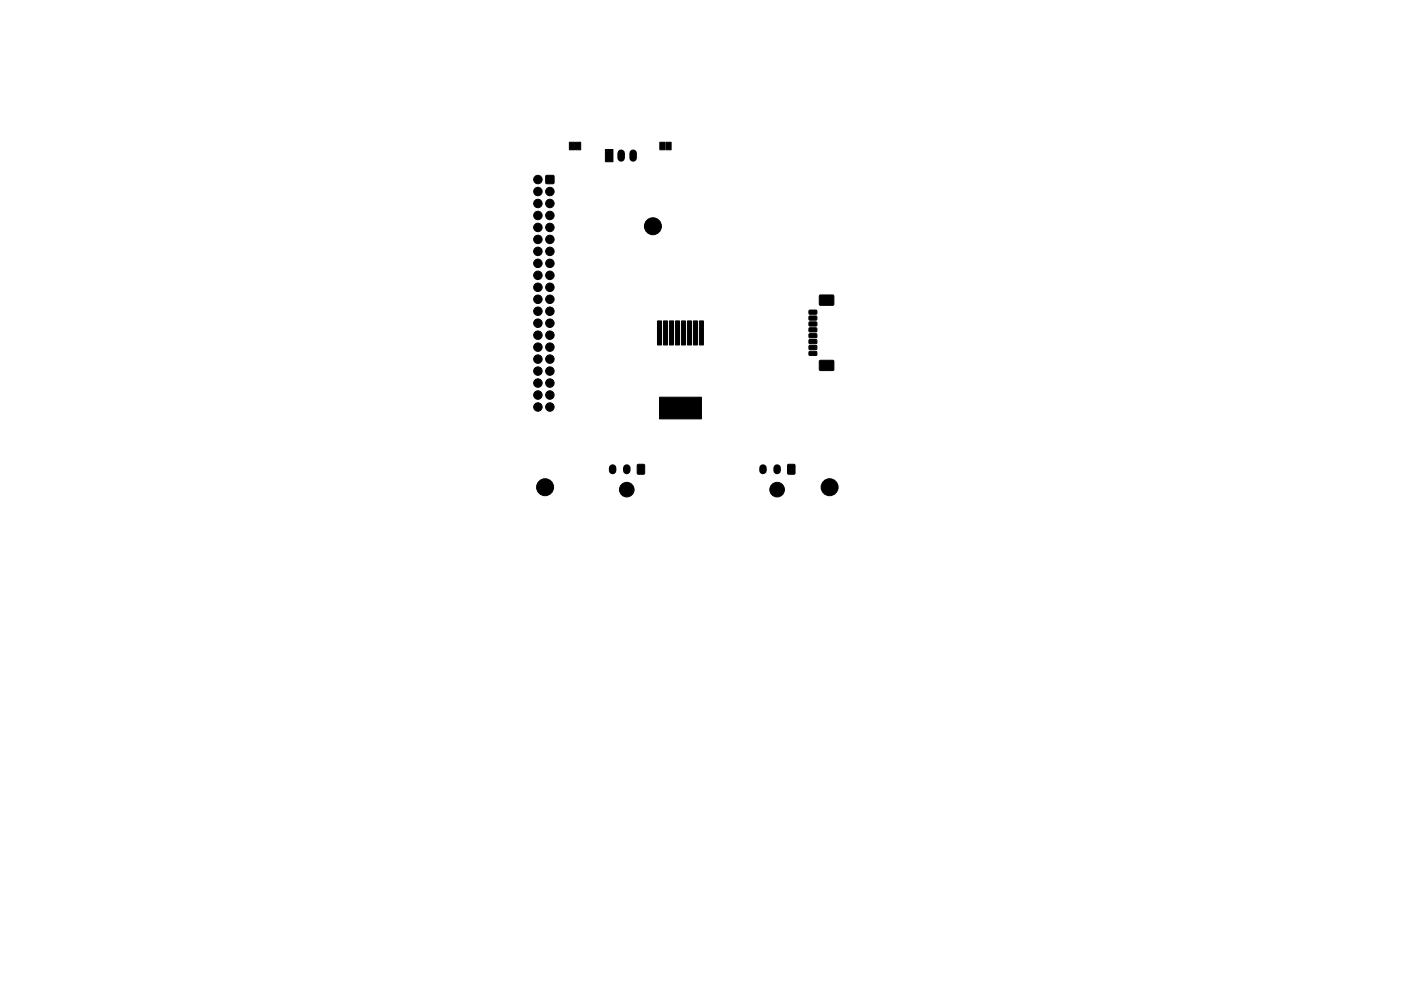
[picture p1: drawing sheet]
<svg xmlns="http://www.w3.org/2000/svg" width="297mm" height="210mm" viewBox="0 0 297 210" stroke-linecap="round" stroke-linejoin="round" font-family="sans-serif">
<g fill="#000" stroke="#000" stroke-width=".21">
<path d="M115.8 37.3h1.6v1.6h-1.6zM120.7 30.2h1.1v1.6h-1.1zM122 30.2h1.1v1.6h-1.1zM128.4 31.7h1.6l-.1 2.6h-1.5zM139.9 30.2h1.1v1.6h-1.1zM141.2 30.2h1.1v1.6h-1.1zM139.4 68.1h.9l-.1 5.1-.8-.1zM140.7 68.1h.8v5.1l-.8-.1zM142 68.1h.8v5.1l-.9-.1zM143.2 68.1h.9l-.1 5.1-.8-.1zM144.5 68.1h.8v5.1l-.8-.1zM145.8 68.1h.8v5.1l-.9-.1z"/>
<path d="M147 68.1h.9l-.1 5.1-.8-.1zM148.3 68.1h.8v5.1l-.8-.1zM171.6 74.6l1.5-.1 .1 .2v.6l-.2 .1h-1.4l-.1-.2zM171.6 73.3h1.5l.1 .2v.5l-.2 .2h-1.4l-.1-.2zM171.6 72.1l1.5-.1 .1 .2v.6l-.2 .1h-1.4l-.1-.2zM171.6 70.8h1.5l.1 .2v.5l-.2 .2h-1.4l-.1-.2zM171.6 69.6l1.5-.1 .1 .2v.6l-.2 .1h-1.4l-.1-.2zM171.6 68.3h1.5l.1 .2v.5l-.2 .2h-1.4l-.1-.2zM171.6 67.1l1.5-.1 .1 .2v.6l-.2 .1h-1.4l-.1-.2zM171.6 65.8h1.5l.1 .2v.5l-.2 .2h-1.4l-.1-.2zM173.8 76.5h2.9l.1 .2v1.8l-.3 .1h-2.7l-.1-.2zM173.8 62.7l2.9-.1 .1 .2v1.9l-.3 .1-2.7-.1-.1-.2z"/>
<path d="M135.2 98.6l1.2-.1 .2 .1 .1 1.8-.1 .2h-1.3l-.2-.1zM139.8 84.3h8.9v4.5l-8.9 .1zM167 98.6l1.3-.1 .2 .1 .1 1.8-.2 .2h-1.2l-.2-.1z"/>
<circle cx="114" cy="38.1" r=".9"/>
<circle cx="114" cy="40.6" r=".9"/>
<circle cx="114" cy="43.2" r=".9"/>
<circle cx="114" cy="48.3" r=".9"/>
<circle cx="114" cy="45.7" r=".9"/>
<circle cx="114" cy="50.8" r=".9"/>
<circle cx="114" cy="55.9" r=".9"/>
<circle cx="114" cy="53.3" r=".9"/>
<circle cx="114" cy="58.4" r=".9"/>
<circle cx="116.6" cy="40.6" r=".9"/>
<circle cx="116.6" cy="43.2" r=".9"/>
<circle cx="116.6" cy="48.3" r=".9"/>
<circle cx="116.6" cy="53.3" r=".9"/>
<circle cx="116.6" cy="58.4" r=".9"/>
<circle cx="116.6" cy="55.9" r=".9"/>
<circle cx="116.6" cy="45.7" r=".9"/>
<circle cx="116.6" cy="50.8" r=".9"/>
<circle cx="138.4" cy="48" r="1.8"/>
<circle cx="114" cy="63.5" r=".9"/>
<circle cx="114" cy="73.7" r=".9"/>
<circle cx="114" cy="76.2" r=".9"/>
<circle cx="114" cy="61" r=".9"/>
<circle cx="114" cy="68.6" r=".9"/>
<circle cx="114" cy="71.1" r=".9"/>
<circle cx="114" cy="78.7" r=".9"/>
<circle cx="114" cy="66" r=".9"/>
<circle cx="116.6" cy="73.7" r=".9"/>
<circle cx="116.6" cy="63.5" r=".9"/>
<circle cx="116.6" cy="78.7" r=".9"/>
<circle cx="116.6" cy="71.1" r=".9"/>
<circle cx="116.6" cy="61" r=".9"/>
<circle cx="116.6" cy="76.2" r=".9"/>
<circle cx="116.6" cy="68.6" r=".9"/>
<circle cx="116.6" cy="66" r=".9"/>
<circle cx="114" cy="83.8" r=".9"/>
<circle cx="114" cy="86.4" r=".9"/>
<circle cx="114" cy="81.3" r=".9"/>
<circle cx="116.6" cy="81.3" r=".9"/>
<circle cx="116.6" cy="83.8" r=".9"/>
<circle cx="116.6" cy="86.4" r=".9"/>
<circle cx="115.6" cy="103.4" r="1.8"/>
<circle cx="132.9" cy="103.9" r="1.55"/>
<circle cx="164.8" cy="103.9" r="1.55"/>
<circle cx="175.9" cy="103.4" r="1.8"/>
</g>
<path d="M131.7 32.5v1M134.2 32.5v1M129.9 99.3v.5M132.9 99.3v.5M161.8 99.3v.5M164.8 99.3v.5" fill="none" stroke="#000" stroke-width="1.6"/>
</svg>
